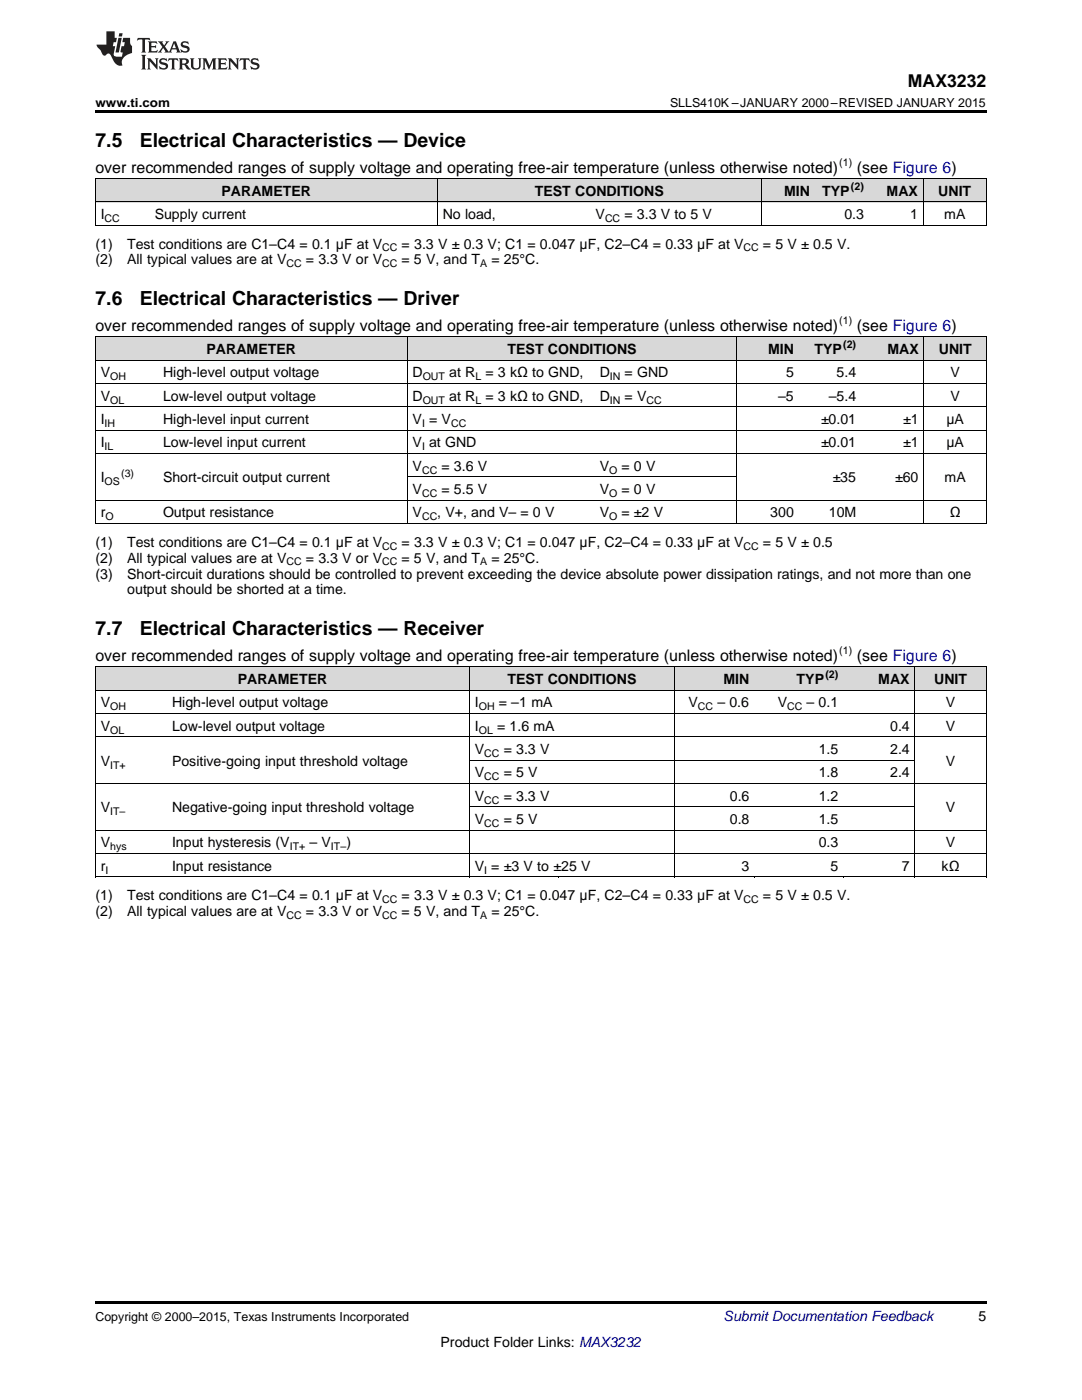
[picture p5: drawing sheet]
<svg xmlns="http://www.w3.org/2000/svg" width="216mm" height="279mm" viewBox="0 0 216 279" stroke-linecap="round" stroke-linejoin="round" font-family="sans-serif">
<defs><g id="words">
<g font-size="3.9">
<text x="19" y="29.3">7.5</text>
<text x="27.9" y="29.3">Electrical Characteristics — Device</text>
<text x="19" y="60.9">7.6</text>
<text x="27.9" y="60.9">Electrical Characteristics — Driver</text>
<text x="19" y="126.7">7.7</text>
<text x="27.9" y="126.7">Electrical Characteristics — Receiver</text>
</g>
<text font-size="3.5" x="181.2" y="17.3">MAX3232</text>
<g font-size="3.2">
<text x="19" y="34.4">over recommended ranges of supply voltage and operating free-air temperature (unless otherwise noted)</text>
<text x="171" y="34.4">(see Figure 6)</text>
<text x="19" y="66">over recommended ranges of supply voltage and operating free-air temperature (unless otherwise noted)</text>
<text x="171" y="66">(see Figure 6)</text>
<text x="19" y="131.9">over recommended ranges of supply voltage and operating free-air temperature (unless otherwise noted)</text>
<text x="171" y="131.9">(see Figure 6)</text>
</g>
<g font-size="2.8">
<text x="44.2" y="39.1">PARAMETER</text>
<text x="106.7" y="39.1">TEST CONDITIONS</text>
<text x="156.5" y="39.1">MIN</text>
<text x="164.1" y="39.1">TYP</text>
<text x="176.9" y="39.1">MAX</text>
<text x="187.2" y="39.1">UNIT</text>
<text x="20.1" y="43.7">I</text>
<text x="30.9" y="43.7">Supply current</text>
<text x="88.3" y="43.7">No load,</text>
<text x="118.9" y="43.7">V</text>
<text x="124.6" y="43.7">= 3.3 V to 5 V</text>
<text x="168.5" y="43.7">0.3</text>
<text x="181.6" y="43.7">1</text>
<text x="188.4" y="43.7">mA</text>
<text x="19" y="49.6">(1)</text>
<text x="19" y="52.8">(2)</text>
<text x="25.4" y="49.6">Test conditions are C1–C4 = 0.1 μF at V</text>
<text x="25.4" y="52.8">All typical values are at V</text>
<text x="61" y="52.8">= 3.3 V or V</text>
<text x="80.1" y="52.8">= 5 V, and T</text>
<text x="80.1" y="49.6">= 3.3 V ± 0.3 V; C1 = 0.047 μF, C2–C4 = 0.33 μF at V</text>
<text x="98.1" y="52.8">= 25°C.</text>
<text x="152.2" y="49.6">= 5 V ± 0.5 V.</text>
<text x="41.2" y="70.7">PARAMETER</text>
<text x="101.3" y="70.7">TEST CONDITIONS</text>
<text x="153.2" y="70.7">MIN</text>
<text x="162.5" y="70.7">TYP</text>
<text x="177.1" y="70.7">MAX</text>
<text x="187.3" y="70.7">UNIT</text>
<text x="20.1" y="75.3">V</text>
<text x="32.5" y="75.3">High-level output voltage</text>
<text x="82.3" y="75.3">D</text>
<text x="89.6" y="75.3">at R</text>
<text x="96.9" y="75.3">= 3 kΩ to GND,</text>
<text x="119.7" y="75.3">D</text>
<text x="124.6" y="75.3">= GND</text>
<text x="156.8" y="75.3">5</text>
<text x="166.9" y="75.3">5.4</text>
<text x="189.7" y="75.3">V</text>
<text x="20.1" y="80">V</text>
<text x="32.5" y="80">Low-level output voltage</text>
<text x="82.3" y="80">D</text>
<text x="89.6" y="80">at R</text>
<text x="96.9" y="80">= 3 kΩ to GND,</text>
<text x="119.7" y="80">D</text>
<text x="124.6" y="80">= V</text>
<text x="155.3" y="80">–5</text>
<text x="165.4" y="80">–5.4</text>
<text x="189.7" y="80">V</text>
<text x="20.1" y="84.6">I</text>
<text x="20.1" y="89.3">I</text>
<text x="32.5" y="84.6">High-level input current</text>
<text x="32.5" y="89.3">Low-level input current</text>
<text x="82.3" y="84.6">V = V</text>
<text x="82.3" y="89.3">V at GND</text>
<text x="163.8" y="84.6">±0.01</text>
<text x="163.8" y="89.3">±0.01</text>
<text x="180.2" y="84.6">±1</text>
<text x="180.2" y="89.3">±1</text>
<text x="188.8" y="84.6">μA</text>
<text x="188.8" y="89.3">μA</text>
<text x="82.3" y="93.9">V</text>
<text x="88.1" y="93.9">= 3.6 V</text>
<text x="119.7" y="93.9">V</text>
<text x="124" y="93.9">= 0 V</text>
<text x="20.1" y="96.3">I</text>
<text x="32.5" y="96.3">Short-circuit output current</text>
<text x="82.3" y="98.6">V</text>
<text x="88.1" y="98.6">= 5.5 V</text>
<text x="119.7" y="98.6">V</text>
<text x="124" y="98.6">= 0 V</text>
<text x="166.2" y="96.3">±35</text>
<text x="178.6" y="96.3">±60</text>
<text x="188.5" y="96.3">mA</text>
<text x="20.1" y="103.3">r</text>
<text x="32.5" y="103.3">Output resistance</text>
<text x="82.3" y="103.3">V</text>
<text x="87.3" y="103.3">, V+, and V– = 0 V</text>
<text x="119.7" y="103.3">V</text>
<text x="124" y="103.3">= ±2 V</text>
<text x="153.7" y="103.3">300</text>
<text x="165.4" y="103.3">10M</text>
<text x="189.5" y="103.3">Ω</text>
<text x="19" y="109.1">(1)</text>
<text x="19" y="112.3">(2)</text>
<text x="25.4" y="109.1">Test conditions are C1–C4 = 0.1 μF at V</text>
<text x="25.4" y="112.3">All typical values are at V</text>
<text x="61" y="112.3">= 3.3 V or V</text>
<text x="80.1" y="112.3">= 5 V, and T</text>
<text x="80.1" y="109.1">= 3.3 V ± 0.3 V; C1 = 0.047 μF, C2–C4 = 0.33 μF at V</text>
<text x="98.1" y="112.3">= 25°C.</text>
<text x="152.2" y="109.1">= 5 V ± 0.5</text>
<text x="19" y="115.5">(3)</text>
<text x="25.4" y="115.5">Short-circuit durations should be controlled to prevent exceeding the device absolute power dissipation ratings, and not more than one</text>
<text x="25.4" y="118.6">output should be shorted at a time.</text>
<text x="47.4" y="136.5">PARAMETER</text>
<text x="101.2" y="136.5">TEST CONDITIONS</text>
<text x="144.4" y="136.5">MIN</text>
<text x="159" y="136.5">TYP</text>
<text x="175.3" y="136.5">MAX</text>
<text x="186.4" y="136.5">UNIT</text>
<text x="20.1" y="141.2">V</text>
<text x="34.3" y="141.2">High-level output voltage</text>
<text x="94.8" y="141.2">I</text>
<text x="99.6" y="141.2">= –1 mA</text>
<text x="137.4" y="141.2">V</text>
<text x="143.2" y="141.2">– 0.6</text>
<text x="155.2" y="141.2">V</text>
<text x="160.9" y="141.2">– 0.1</text>
<text x="188.7" y="141.2">V</text>
<text x="20.1" y="145.8">V</text>
<text x="34.3" y="145.8">Low-level output voltage</text>
<text x="94.8" y="145.8">I</text>
<text x="99.2" y="145.8">= 1.6 mA</text>
<text x="177.6" y="145.8">0.4</text>
<text x="188.7" y="145.8">V</text>
<text x="20.1" y="152.8">V</text>
<text x="34.3" y="152.8">Positive-going input threshold voltage</text>
<text x="94.8" y="150.5">V</text>
<text x="94.8" y="155.2">V</text>
<text x="100.5" y="150.5">= 3.3 V</text>
<text x="100.5" y="155.2">= 5 V</text>
<text x="163.4" y="150.5">1.5</text>
<text x="163.4" y="155.2">1.8</text>
<text x="177.6" y="150.5">2.4</text>
<text x="177.6" y="155.2">2.4</text>
<text x="188.7" y="152.8">V</text>
<text x="94.8" y="159.8">V</text>
<text x="100.5" y="159.8">= 3.3 V</text>
<text x="145.6" y="159.8">0.6</text>
<text x="163.4" y="159.8">1.2</text>
<text x="20.1" y="162.1">V</text>
<text x="34.3" y="162.1">Negative-going input threshold voltage</text>
<text x="94.8" y="164.5">V</text>
<text x="100.5" y="164.5">= 5 V</text>
<text x="145.6" y="164.5">0.8</text>
<text x="163.4" y="164.5">1.5</text>
<text x="188.7" y="162.1">V</text>
<text x="20.1" y="169.1">V</text>
<text x="20.1" y="173.8">r</text>
<text x="34.3" y="169.1">Input hysteresis (V</text>
<text x="34.3" y="173.8">Input resistance</text>
<text x="61.8" y="169.1">– V</text>
<text x="69.1" y="169.1">)</text>
<text x="94.8" y="173.8">V = ±3 V to ±25 V</text>
<text x="148" y="173.8">3</text>
<text x="163.4" y="169.1">0.3</text>
<text x="165.7" y="173.8">5</text>
<text x="180" y="173.8">7</text>
<text x="187.9" y="173.8">kΩ</text>
<text x="188.7" y="169.1">V</text>
<text x="19" y="179.6">(1)</text>
<text x="25.4" y="179.6">Test conditions are C1–C4 = 0.1 μF at V</text>
<text x="80.1" y="179.6">= 3.3 V ± 0.3 V; C1 = 0.047 μF, C2–C4 = 0.33 μF at V</text>
<text x="152.2" y="179.6">= 5 V ± 0.5 V.</text>
<text x="19" y="182.8">(2)</text>
<text x="25.4" y="182.8">All typical values are at V</text>
<text x="61" y="182.8">= 3.3 V or V</text>
<text x="80.1" y="182.8">= 5 V, and T</text>
<text x="98.1" y="182.8">= 25°C.</text>
<text x="195.3" y="263.6">5</text>
<text x="87.9" y="268.9">Product Folder Links: MAX3232</text>
</g>
<text font-size="2.8" fill="#0000c8" x="144.4" y="263.6">Submit Documentation Feedback</text>
<g font-size="2.5">
<text x="19" y="21.4">www.ti.com</text>
<text x="133.7" y="21.4">SLLS410K –JANUARY 2000–REVISED JANUARY 2015</text>
<text x="19" y="263.6">Copyright © 2000–2015, Texas Instruments Incorporated</text>
</g>
<g font-size="2.1">
<text x="167.5" y="33.2">(1)</text>
<text x="169.8" y="38">(2)</text>
<text x="20.9" y="44.3">CC</text>
<text x="120.7" y="44.3">CC</text>
<text x="57.1" y="53.3">CC</text>
<text x="76.2" y="53.3">CC</text>
<text x="76.3" y="50.2">CC</text>
<text x="95.8" y="53.3">A</text>
<text x="148.4" y="50.2">CC</text>
<text x="167.5" y="64.7">(1)</text>
<text x="168.3" y="69.5">(2)</text>
<text x="22" y="75.9">OH</text>
<text x="84.3" y="75.9">OUT</text>
<text x="94.9" y="75.9">L</text>
<text x="121.7" y="75.9">IN</text>
<text x="22" y="80.5">OL</text>
<text x="84.3" y="80.5">OUT</text>
<text x="94.9" y="80.5">L</text>
<text x="121.7" y="80.5">IN</text>
<text x="129" y="80.5">CC</text>
<text x="20.9" y="85.2">IH</text>
<text x="20.9" y="89.9">IL</text>
<text x="84.2" y="85.2">I</text>
<text x="84.2" y="89.9">I</text>
<text x="90" y="85.2">CC</text>
<text x="24.2" y="95.1">(3)</text>
<text x="84.2" y="94.5">CC</text>
<text x="121.5" y="94.5">O</text>
<text x="20.9" y="96.8">OS</text>
<text x="84.2" y="99.2">CC</text>
<text x="121.5" y="99.2">O</text>
<text x="21" y="103.8">O</text>
<text x="84.2" y="103.8">CC</text>
<text x="121.5" y="103.8">O</text>
<text x="57.1" y="112.9">CC</text>
<text x="76.2" y="112.9">CC</text>
<text x="76.3" y="109.7">CC</text>
<text x="95.8" y="112.9">A</text>
<text x="148.4" y="109.7">CC</text>
<text x="167.5" y="130.6">(1)</text>
<text x="164.7" y="135.4">(2)</text>
<text x="22" y="141.7">OH</text>
<text x="95.5" y="141.7">OH</text>
<text x="139.3" y="141.7">CC</text>
<text x="157.1" y="141.7">CC</text>
<text x="22" y="146.4">OL</text>
<text x="95.5" y="146.4">OL</text>
<text x="22" y="153.4">IT+</text>
<text x="96.6" y="151.1">CC</text>
<text x="96.6" y="155.7">CC</text>
<text x="96.6" y="160.4">CC</text>
<text x="22" y="162.7">IT–</text>
<text x="96.6" y="165">CC</text>
<text x="22" y="169.7">hys</text>
<text x="57.8" y="169.7">IT+</text>
<text x="66" y="169.7">IT–</text>
<text x="21" y="174.3">I</text>
<text x="96.6" y="174.3">I</text>
<text x="57.1" y="183.4">CC</text>
<text x="76.2" y="183.4">CC</text>
<text x="76.3" y="180.2">CC</text>
<text x="95.8" y="183.4">A</text>
<text x="148.4" y="180.2">CC</text>
</g>
</g></defs>
<g fill="#d8d8d8">
<path d="M19 133.1h14.3v4.7h-14.3z"/>
<path d="M33.3 133.1h60.4v4.7h-60.4z"/>
<path d="M93.7 133.1h17.8v4.7h-17.8z"/>
<path d="M111.5 133.1h23.1v4.7h-23.1z"/>
<path d="M134.6 133.1h16v4.7h-16z"/>
<path d="M150.6 133.1h17.8v4.7h-17.8z"/>
<path d="M168.4 133.1h14.2v4.7h-14.2z"/>
<path d="M182.6 133.1h14.2v4.7h-14.2z"/>
<path d="M19 67.3h12.5v4.6h-12.5z"/>
<path d="M31.5 67.3h49.8v4.6h-49.8z"/>
<path d="M81.3 67.3h37.3v4.6h-37.3z"/>
<path d="M118.6 67.3h28.4v4.6h-28.4z"/>
<path d="M147 67.3h12.5v4.6h-12.5z"/>
<path d="M159.5 67.3h12.4v4.6h-12.4z"/>
<path d="M171.9 67.3h12.5v4.6h-12.5z"/>
<path d="M184.4 67.3h12.4v4.6h-12.4z"/>
<path d="M19 35.7h10.8v4.7h-10.8z"/>
<path d="M29.8 35.7h57.5v4.7h-57.5z"/>
<path d="M87.3 35.7h30.5v4.7h-30.5z"/>
<path d="M117.8 35.7h34.1v4.7h-34.1z"/>
<path d="M151.9 35.7h10.8v4.7h-10.8z"/>
<path d="M162.7 35.7h10.8v4.7h-10.8z"/>
<path d="M173.5 35.7h10.8v4.7h-10.8z"/>
<path d="M184.3 35.7h12.5v4.7h-12.5z"/>
</g>
<g fill="#000">
<path d="M19 22h177.8v.5h-177.8zM19 45h.2zM87.2 45h.1zM117.7 45h.1zM151.8 45h.1zM162.6 45h.1zM173.4 45h.1zM184.1 45h.2zM196.7 45h.1zM19 104.5h.2zM81.2 104.5h.1zM118.5 104.5h.1z"/>
<path d="M146.9 104.5h.1zM159.4 104.5h.1zM171.8 104.5h.1zM184.3 104.5h.1zM196.7 104.5h.1zM19 175h.2zM93.6 175h.1zM111.4 175h.1zM134.5 175h.1zM150.5 175h.1zM168.3 175h.1zM182.5 175h.1z"/>
<path d="M196.7 175h.1zM19 259.7h177.8v.5h-177.8z"/>
</g>
<g fill="none" stroke="#000" stroke-width=".2">
<path d="M19 35.6h177.8M19.1 35.7v9.3M87.2 35.7v9.3M151.9 35.7v9.3M184.2 35.7v9.3M196.8 35.7v9.3M19 45h177.8M19 40.3h177.8M19 67.2h177.8v37.3M19 76.5h177.8M19 71.9h177.8M19.1 67.2v37.3"/>
<path d="M81.2 67.2v37.3M147 67.2v37.3M184.3 67.2v37.3M19 99.8h177.8M19 90.5h177.8M19 85.8h177.8M19 81.2h177.8M81.3 95.2h65.7M19 104.5h177.8M19 133.1h177.8v41.9M19 137.7h177.8M19.1 133.1v41.9"/>
<path d="M93.6 133.1v41.9M134.6 133.1v41.9M182.5 133.1v41.9M19 156.4h177.8M19 147.1h177.8M19 142.4h177.8M93.7 151.7h88.9M19 175h177.8M19 170.3h177.8M19 165.7h177.8M93.7 161h88.9"/>
</g>
<g fill="#231f20">
<path d="M27.5 7.6l-.1 .5 .4-.2h.6v.1v2.1l-.2 .4h1l-.3-.4v-2.1l.1-.1h.5l.5 .2-.2-.5zM29.5 8.3l.2 .3v1.5l-.2 .4h1.8l.2-.6a1.04 1.04 0 0 1-1.3 .2v-.7h.6l.3 .2v-.6l-.3 .2h-.6v-.6l.8-.1 .4 .3-.2-.5zM31.5 8.3l.9 1.1-.9 1.1h.8l-.2-.2 .5-.7 .4 .7-.2 .2h1.5l-.1-.2 .1-.4h.9l.1 .4-.2 .2h1l-.3-.3-.7-1.9h-.5l-.9 2-.8-1 .9-1h-.8l.1 .3-.3 .5-.4-.6 .2-.2zM34.7 8.6l.4 1h-.7zM36.3 8.4a.63 .63 0 0 0-.2 .7 .63 .63 0 0 0 .6 .4l.6 .2 .1 .2a.75 .75 0 0 1-.7 .4 .75 .75 0 0 1-.6-.5l.1 .7 .1-.1a1.11 1.11 0 0 0 1.5-.6 1.13 1.13 0 0 0-1.2-.8l-.1-.4a1.04 1.04 0 0 1 1.2 .2l-.2-.5-.1 .1-.5-.2zM28.2 10.9l.2 .4v2.2l-.2 .4h1l-.3-.4v-2.2l.3-.4zM29.3 11.6l.3 .4v1.5l-.3 .4h.8l-.2-.4v-1.3l1.5 1.7v-1.9l.2-.4h-.7l.2 .4v.9l-1.1-1.3zM32 11.8a.62 .62 0 0 0-.2 .7 .62 .62 0 0 0 .6 .4l.6 .1 .1 .3a.76 .76 0 0 1-.7 .3 .76 .76 0 0 1-.6-.4l.1 .7 .1-.1a1.11 1.11 0 0 0 1.5-.6 1.13 1.13 0 0 0-1.2-.8l-.1-.4a1.04 1.04 0 0 1 1.2 .2l-.2-.6-.1 .1-.5-.1zM33.7 11.6l-.2 .6a.61 .61 0 0 1 .8-.3v1.6l-.2 .4h.9l-.2-.4v-1.6a.63 .63 0 0 1 .8 .3l-.2-.6zM35.6 11.6l.3 .4v1.5l-.3 .4h1l-.2-.2v-.8l.5 .2a.76 .76 0 0 0 1.2 .7l-1-1a.58 .58 0 0 0 .6-.5 .58 .58 0 0 0-.5-.6zM36.4 11.9h.1a.45 .45 0 0 1 .5 .1 .45 .45 0 0 1 .1 .5l-.7 .2zM37.9 11.6l.2 .2a2.17 2.17 0 0 0 .3 1.9 .99 .99 0 0 0 1.6-.6v-1.1l.2-.4h-.7l.2 .2a1.92 1.92 0 0 1-.2 1.8 .6 .6 0 0 1-.9-.5v-1.1l.2-.4zM40.4 11.6l.2 .4v1.5l-.2 .4h.7l-.2-.4v-1.4l.8 1.8 .8-1.8v1.4l-.2 .4h.9l-.2-.4v-1.5l.2-.4h-.8l-.6 1.5-.6-1.5zM43.4 11.6l.2 .4v1.5l-.2 .4h1.8l.2-.6a1.04 1.04 0 0 1-1.3 .1v-.6h.5l.4 .2v-.6l-.4 .2h-.5v-.7h.8l.3 .3-.1-.6zM45.5 11.6l.2 .4v1.5l-.2 .4h.7l-.2-.4v-1.3l1.5 1.7v-1.9l.2-.4h-.7l.2 .4v.9l-1.1-1.3zM47.9 11.6l-.1 .6a.61 .61 0 0 1 .8-.3v1.6l-.3 .4h1l-.3-.4 .1-1.6a.63 .63 0 0 1 .7 .3l-.1-.6zM50.2 11.8a.62 .62 0 0 0-.2 .7 .62 .62 0 0 0 .6 .4l.6 .1 .2 .3a.76 .76 0 0 1-.8 .3 .76 .76 0 0 1-.6-.4l.1 .7 .2-.1a1.11 1.11 0 0 0 1.5-.6 1.13 1.13 0 0 0-1.3-.8l-.1-.4a1.04 1.04 0 0 1 1.2 .2l-.1-.6-.2 .1-.5-.1z"/>
<path d="M21.2 6.3v2.6h-1.9l.1 .4 .7 .9a.91 .91 0 0 0 1 .8 .56 .56 0 0 1 .5-.3 .56 .56 0 0 1 .5 .3l.4 .8a1.53 1.53 0 0 0 1.9 1.2 1.54 1.54 0 0 1 1-2.1l.9-.3v-1.4a1.52 1.52 0 0 1-.3-1.6h-1.4l-.2 .8h.5l-.2 .8h-.4l-.2 1v.2l.4 .1-.2 .8a1.93 1.93 0 0 1-1.6-.3l.3-1.8h-.5l.2-.8h.4l.2-.8h-.4v-1.3zM23.6 7.6l-.6 2.9h.7l.6-2.9zM23.8 6.6l-.1 .7h.6l.2-.7z"/>
</g>
<use href="#words"/>
</svg>
